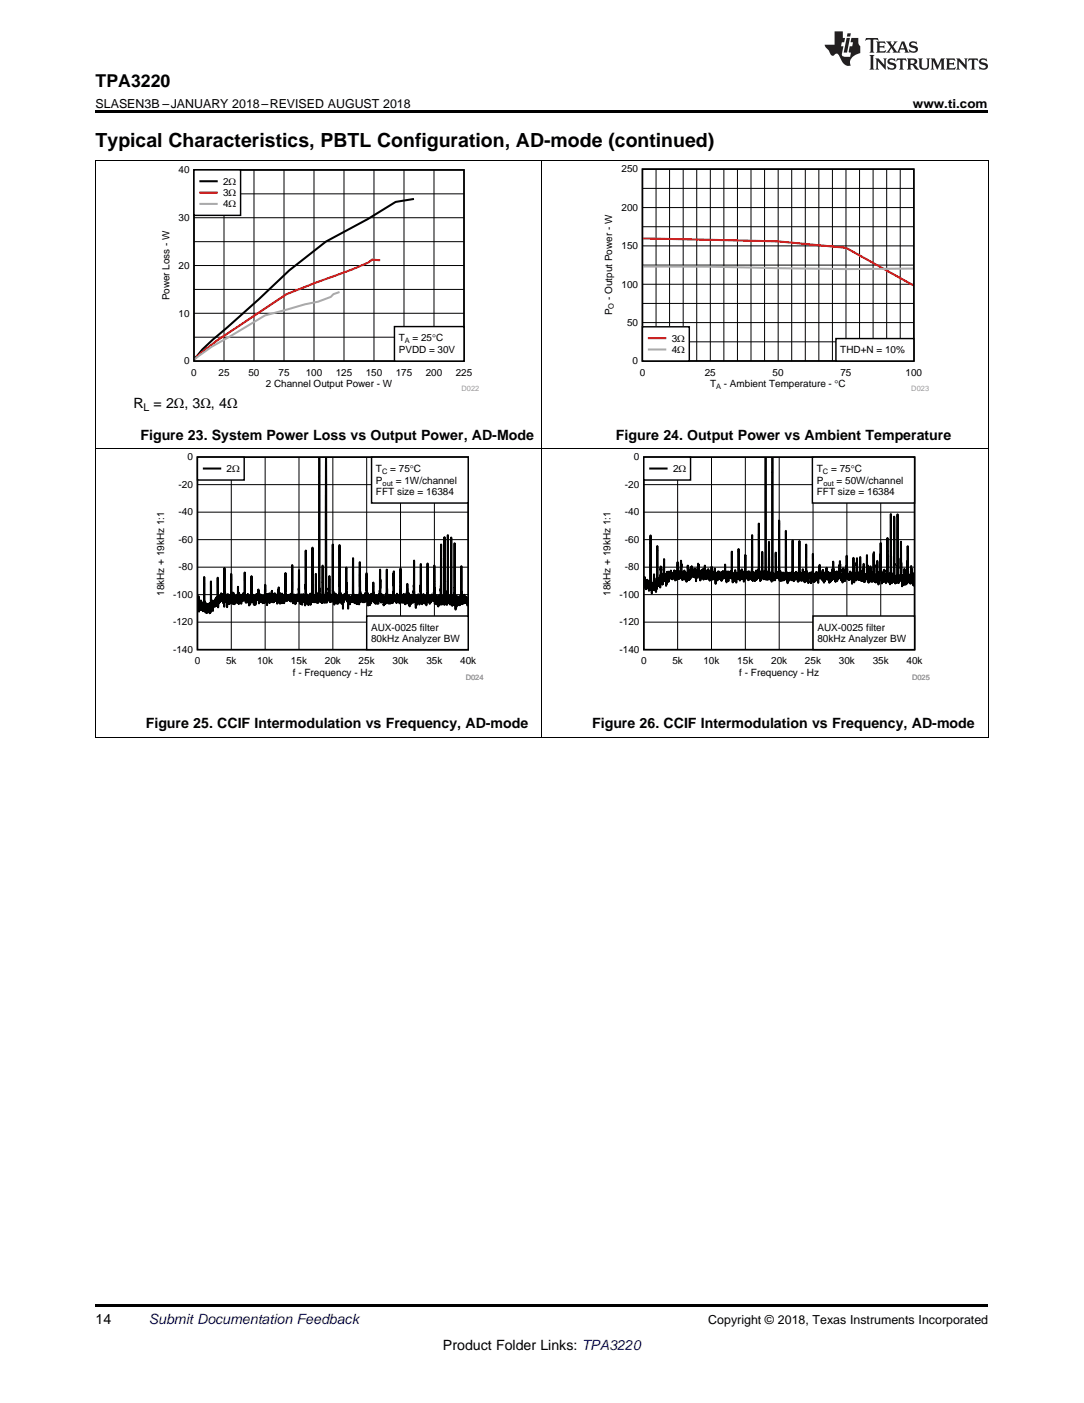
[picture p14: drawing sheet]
<svg xmlns="http://www.w3.org/2000/svg" width="216mm" height="279mm" viewBox="0 0 216 279" stroke-linecap="round" stroke-linejoin="round" font-family="sans-serif">
<defs><g id="words">
<text font-size="3.9" x="19" y="29.3">Typical Characteristics, PBTL Configuration, AD-mode (continued)</text>
<text font-size="3.5" x="19" y="17.3">TPA3220</text>
<g font-size="2.8">
<text x="26.6" y="81.2">R</text>
<text x="30.6" y="81.2">= 2Ω, 3Ω, 4Ω</text>
<text x="28" y="87.6">Figure 23. System Power Loss vs Output Power, AD-Mode</text>
<text x="122.7" y="87.6">Figure 24. Output Power vs Ambient Temperature</text>
<text x="29" y="145.1">Figure 25. CCIF Intermodulation vs Frequency, AD-mode</text>
<text x="117.9" y="145.1">Figure 26. CCIF Intermodulation vs Frequency, AD-mode</text>
<text x="19" y="263.6">14</text>
<text x="88.2" y="268.9">Product Folder Links: TPA3220</text>
</g>
<text font-size="2.8" fill="#0000c8" x="29.6" y="263.6">Submit Documentation Feedback</text>
<g font-size="2.5">
<text x="19" y="21.4">SLASEN3B –JANUARY 2018–REVISED AUGUST 2018</text>
<text x="181.8" y="21.4">www.ti.com</text>
<text x="141.1" y="263.6">Copyright © 2018, Texas Instruments Incorporated</text>
</g>
<text font-size="2.1" x="28.6" y="81.8">L</text>
<g font-size="2">
<text x="35.6" y="34.5">40</text>
<text x="123.8" y="34.3">250</text>
<text x="44.4" y="36.8">2:</text>
<text x="44.4" y="39.1">3:</text>
<text x="44.4" y="41.3">4:</text>
<text x="123.8" y="42">200</text>
<text x="35.6" y="44">30</text>
<text x="35.6" y="53.5">20</text>
<text x="123.8" y="49.6">150</text>
<text x="33.7" y="59.8" transform="rotate(-90 33.7 59.8)">Power Loss - W</text>
<text x="121.9" y="59.7" transform="rotate(-90 121.9 59.7)">- Output Power - W</text>
<text x="123.8" y="57.3">100</text>
<text x="35.6" y="63">10</text>
<text x="121.9" y="62.8" transform="rotate(-90 121.9 62.8)">P</text>
<text x="124.9" y="64.9">50</text>
<text x="79.4" y="67.9">T</text>
<text x="79.4" y="70.4">PVDD = 30V</text>
<text x="82.2" y="67.9">= 25q</text>
<text x="86.8" y="67.9">C</text>
<text x="133.8" y="68">3:</text>
<text x="133.8" y="70.3">4:</text>
<text x="167.4" y="70.3">THD+N = 10%</text>
<text x="36.7" y="72.6">0</text>
<text x="38.1" y="74.8">0</text>
<text x="43.5" y="74.8">25</text>
<text x="49.5" y="74.8">50</text>
<text x="52.9" y="77.1">2 Channel Output Power - W</text>
<text x="55.5" y="74.8">75</text>
<text x="60.9" y="74.8">100</text>
<text x="66.9" y="74.8">125</text>
<text x="72.9" y="74.8">150</text>
<text x="78.8" y="74.8">175</text>
<text x="84.8" y="74.8">200</text>
<text x="90.8" y="74.8">225</text>
<text x="126" y="72.5">0</text>
<text x="127.4" y="74.8">0</text>
<text x="140.4" y="74.8">25</text>
<text x="141.4" y="77.1">T</text>
<text x="144.2" y="77.1">- Ambient Temperature - qC</text>
<text x="153.9" y="74.8">50</text>
<text x="167.4" y="74.8">75</text>
<text x="180.4" y="74.8">100</text>
<text x="37.3" y="91.7">0</text>
<text x="45.1" y="94">2</text>
<text x="46.2" y="94">:</text>
<text x="74.9" y="94">T</text>
<text x="77.7" y="94">= 75qC</text>
<text x="126.2" y="91.7">0</text>
<text x="134" y="94">2</text>
<text x="135.1" y="94">:</text>
<text x="162.7" y="94">T</text>
<text x="165.5" y="94">= 75qC</text>
<text x="35.6" y="97.2">-20</text>
<text x="74.9" y="96.4">P</text>
<text x="74.9" y="98.6">FFT size = 16384</text>
<text x="78.8" y="96.4">= 1W/channel</text>
<text x="124.5" y="97.2">-20</text>
<text x="162.7" y="96.4">P</text>
<text x="162.7" y="98.6">FFT size = 16384</text>
<text x="166.6" y="96.4">= 50W/channel</text>
<text x="35.6" y="102.6">-40</text>
<text x="124.5" y="102.6">-40</text>
<text x="35.6" y="113.6">-80</text>
<text x="35.6" y="108.1">-60</text>
<text x="124.5" y="113.6">-80</text>
<text x="124.5" y="108.1">-60</text>
<text x="32.7" y="118.6" transform="rotate(-90 32.7 118.6)">18kHz + 19kHz 1:1</text>
<text x="34.5" y="119.1">-100</text>
<text x="121.6" y="118.6" transform="rotate(-90 121.6 118.6)">18kHz + 19kHz 1:1</text>
<text x="123.4" y="119.1">-100</text>
<text x="34.5" y="124.5">-120</text>
<text x="73.9" y="125.6">AUX-0025 filter</text>
<text x="123.4" y="124.5">-120</text>
<text x="162.8" y="125.6">AUX-0025 filter</text>
<text x="34.5" y="130">-140</text>
<text x="73.9" y="127.8">80kHz Analyzer BW</text>
<text x="123.4" y="130">-140</text>
<text x="162.8" y="127.8">80kHz Analyzer BW</text>
<text x="38.8" y="132.3">0</text>
<text x="45" y="132.3">5k</text>
<text x="51.2" y="132.3">10k</text>
<text x="57.9" y="132.3">15k</text>
<text x="58.3" y="134.6">f - Frequency - Hz</text>
<text x="64.7" y="132.3">20k</text>
<text x="71.4" y="132.3">25k</text>
<text x="78.2" y="132.3">30k</text>
<text x="84.9" y="132.3">35k</text>
<text x="91.7" y="132.3">40k</text>
<text x="127.7" y="132.3">0</text>
<text x="133.9" y="132.3">5k</text>
<text x="140.1" y="132.3">10k</text>
<text x="146.8" y="132.3">15k</text>
<text x="147.2" y="134.6">f - Frequency - Hz</text>
<text x="153.6" y="132.3">20k</text>
<text x="160.3" y="132.3">25k</text>
<text x="167.1" y="132.3">30k</text>
<text x="173.8" y="132.3">35k</text>
<text x="180.6" y="132.3">40k</text>
</g>
<g font-size="1.5">
<text x="122.3" y="61.4" transform="rotate(-90 122.3 61.4)">O</text>
<text x="80.6" y="68.3">A</text>
<text x="142.6" y="77.4">A</text>
<text x="76.1" y="94.3">C</text>
<text x="163.9" y="94.3">C</text>
<text x="76.2" y="96.7">out</text>
<text x="164" y="96.7">out</text>
</g>
<g font-size="1.5" fill="#999">
<text x="91.9" y="77.9">D022</text>
<text x="181.5" y="77.9">D023</text>
<text x="92.8" y="135.4">D024</text>
<text x="181.7" y="135.4">D025</text>
</g>
</g></defs>
<path d="M19 259.7h177.8v.5h-177.8z" fill="#000"/>
<path d="M19.1 89.3v57.5M107.9 89.3v57.5M196.8 89.3v57.5M19 146.8h177.8" fill="none" stroke="#000" stroke-width=".2"/>
<path d="M30.8 90.2h65.5v45.3h-65.5z" fill-rule="evenodd" fill="#fff"/>
<path d="M39.3 91h54v38.4h-54z" fill="none" stroke="#000" stroke-width=".29"/>
<g fill="none" stroke="#000" stroke-width=".2">
<path d="M39.3 96.5h54M46.1 91v38.4M52.8 91v38.4M59.6 91v38.4M66.3 91v38.4M73 91v38.4M79.8 91v38.4M86.5 91v38.4M39.3 118.4h54M39.3 112.9h54M39.3 107.5h54M39.3 102h54"/>
<path d="M39.3 123.9h54"/>
</g>
<path d="M93.1 119.5v-.4v1.5l-.1-1.6v1.2l-.1-1.3-.1 1v-.9l-.1 1-.1-1.2-.1 1v-1.4l-.1 1.7v-1.4l-.1 1.2-.1-1.1-.1 1.5v-1.2l-.1 1.1-.1-7.4-.2 7.6v-1.3l-.2 1.4v-1.8l-.2 1.8v-1.5l-.1 1.3v-1.4l-.1 1.1v-.6v1.2l-.2-2-.1 2.5v-2.3l-.1 2.6-.1-3.3v.2l-.1-10.1v10.3v.1v-.5l-.2 2.3v-1.5l-.2 1v-1.3v2.1l-.1-1.9v1.1l-.1-.8v.1v-12.2l-.1 12.8-.1-1.3v1.9l-.2-1.7-.1 1.5-.1-1.3v.5l-.1-.5v-12.3v11.5l-.1 .3v-.7l-.1 2.8-.1-1.9-.2 1.4-.1-.8v1.2v-.9v.3l-.1-12.8v13.4l-.1-1.9-.1 1.5v-1.2l-.2 1.1-.1-1.1v1.6v-1.8l-.1 .9v-11.1l-.2 11v-.8l-.1 1.9-.1-2-.1 1.6-.1-1.1v1.8l-.1-1.9-.1 1.6-.2-2v1.7l-.1-1.3-.1 1.1-.1-.9v1.1l-.1-7.6-.1 6.7-.1-.7v1l-.2-.9-.1 .9v-1.2l-.1 1.3v-.9l-.1 1.2-.1-1-.1 1.3-.1-1.7-.1 1.1v-.4v.5l-.1-.9v.9l-.1-7.6-.1 6v.3v-.4l-.2 2.4v-1.8l-.1 1-.1-.8v1.4v-1.6l-.1 1.1-.1-1.3v1.2l-.1-1.2-.1 1.3v-1.5v1.6l-.1-.8v1.1l-.1-1.3v1.4l-.1-1.3-.1 .8-.1-7.5-.1 7.2-.1-1-.1 1.9-.1-1.6v1.3l-.1-1.7v1.4l-.1-1.4v.8l-.1-.5v.7l-.1-.7v1.8l-.1-1.9-.1 2.5-.1-2.5-.1 1.3-.1-.4v-7.9l-.2 7.8v-.4v.8v-.8l-.1 1.1-.1-1.5-.2 1v-1.2l-.1 2-.1-1.3v.3l-.1-.4v1.7v-1.9l-.1 1.7-.1-2.4-.1 2.1-.2-3.9v2.3v-1.4l-.1 2.1v-.5l-.1 .8v-1.3l-.1 2-.1-1.5v.4v-.5l-.1 1.1-.1-1.5-.1 1.4v-1.3l-.1 1.7-.1-1.1-.1 .8v-1.2l-.1 .8v-1l-.1 1.6-.1-6.8-.1 6.2v-1.7l-.1 2.4-.1-1.3v1.1l-.1-1-.1 .5-.1-1-.1 1.4v-1.6l-.1 1.8v-1.2l-.1 1.2-.1-1.2v.9v-.6l-.1 .4v-.8v1l-.1-.9v.6l-.1-.6v.3l-.1-5.3-.2 6.3v-1.3l-.1 1-.1-1.1v1v-1.1v1.2l-.1 .1-.1-1.1v1.4l-.1-1.8-.2 1.8v-1.4l-.1 1.1-.1-1.3v1.6l-.2-3v.9l-.1-4.7v5.3v-.4l-.1 1.1v-1.2l-.1 2.1-.1-1.2v1.1v-.6l-.1 .5v-1.4l-.2 1.8-.1-2-.1 1-.1-1.1-.1 1-.1-1v1.6v-.5v.3l-.2-6.4v4.6l-.1-.4-.1 2-.1-.7-.1 1.3v-1.3v.8l-.1-.9v1.3v-1.2l-.1 1.3-.1-1.7-.1 .6-.1-.4v1.6l-.1-1.4-.1 1.1v-1.2l-.1 1.2v-1.5l-.1 1.3v-3.8l-.1 3.2v-.2l-.1 .4-.1-1-.1 1.3v-1.4l-.1 1.8-.1-1.7-.1 2.1-.1-2-.1 1.9v-1.5l-.1 1.4v-1.5l-.1 1.8-.1-2.5v1.6l-.1-1.6v.8l-.1-4.7v3.9l-.2 1.8-.1-1.8v1.2l-.1-1-.1 1.6-.1-1.2-.1 1.2-.2-1.2-.1 1-.1-1.4v1.5l-.2-7.9-.2 8.5-.1-1.7-.2 1.6v-1.4v1l-.1-.9v1.2v-1.7l-.1 1.8v-1.5l-.1 1v-1.3l-.1 1.2-.1-1-.1 1.4v-1.5l-.1 1.3v-1.2l-.1 1.2v-1.4v1l-.1-8.3-.1 8.6-.1-1v1.1l-.1-1.1v.8l-.1-.7v.7v-.7l-.1 .5v-.4l-.1 1.3v-1.5l-.2 1v-1l-.2 2.4v-2.4v.4v-.6l-.1 1.2-.1-1.8-.1 .9v-5.9l-.1 6v-1v1.1l-.1-.8-.1 1v-1v1.2l-.2-1.2v1.5l-.1-1v1.3l-.1-1.4v2.5v-2.4l-.2 1.4v-1.5l-.1 1.5-.1-1.9-.1 1.5v-1.8l-.1 1.8-.1-11.3-.1 11.5v-1.5l-.1 1-.1-.9v1.7l-.1-1.6-.1 .8v-.7l-.1 1.4v-1.8l-.1 1.7-.1-1.8v1.5l-.1-1.6-.1 2.2-.2-2.7v1.3l-.1-.1v-10.5l-.1 11.3-.2-1.3v1.2l-.1-.9v1.2l-.1-1.4-.1 1.4v-.8l-.1 .4v-4.8v4.4v-.8l-.1 1.1-.1-1.4-.2 1.7v-1.4l-.1 1.2v-1.1v1.6l-.2-28.8-.1 28v-.2v1l-.2-1.6v1.6l-.2-1.2-.1 .8v-.3v-6.7l-.1 7.5-.1-1.6v.9l-.2-.7v1.2l-.1-1.5-.1 .9v-2.1v.5l-.1-.4v-26.1l-.1 28.7v-1.5l-.2 1.7-.1-1.7v1.3l-.1-1.6-.1 1.9v-1.4v.6l-.1-4.9-.1 5.5-.1-1.1v1.2v-1.4l-.1 1.4-.1-1.2-.1 1.1-.2-10.7v9.5v-.3l-.1 1.1v-1.2l-.1 1.8-.1-1.2v.4v-.2l-.1 1.4v-2.2v1.4l-.1-.7-.1 1.2-.1-1.4-.1 1.8-.2-2-.1 1.7v-1.3l-.1 .7-.1-10-.1 11-.1-1.8v1.1l-.1-1.1v1l-.1-.9v.5l-.1-1.1-.1 1.6v-1.4l-.1 .9v-.3v1.3l-.1-2-.1 1.1v-1.1l-.1 .3v1.5l-.1-1.6v.5v-.4l-.1 1.4v-1.8l-.1 .6v-.6v.4v-5.2l-.2 6.2v-1.3l-.2 1.3-.2-1.3-.1 1.6v-1.3v1.1l-.1-.8v1.3v-1.8l-.1 1.4-.1-1.5v1.7l-.1-1.5-.1 1.5-.2-7.6-.1 7v-1.3l-.1 1.6-.1-1.3-.1 1.2v-1.1l-.1 1-.1-1.2v1l-.1-.8-.1 .8v-.7l-.1 .8v-.8l-.1 .9-.1-1.1v1.2l-.2-1.3v.9v-5.2l-.1 3.7v-1.2l-.2 3.5-.1-1.1v1l-.1-1.2v-.1v.3v-.3l-.1 .5v-.7l-.1 1.6v-1.9v1.5l-.1-1v.7l-.1-.7-.1 1.5-.1-2.1-.1 2.1-.1-2.1-.1 .9v-2l-.1 2.7v-1.6l-.1 1.6v.3l-.1-1.2v1.4v-1.2l-.1 .5v-.8v.7l-.1-.9-.1 1.2v-1.4l-.1 1.3v-1.1v1.1l-.1-1.5v1.3l-.1-.5v1l-.1-1.2v1.2l-.1-1.6-.1 1.6v-1.3l-.1 .7v-1.6l-.1 1.9v-1.8l-.1 2v-1.1l-.1 1.2-.1-1v1l-.1-1.3v1.5v-1.9l-.1 1.8v-1.2l-.1 .8v-.9v.9l-.1-1.3-.2 2.2-.1-2.1-.1 1.7v-1.8l-.1 1.3-.1-3.1-.2 3.6-.1-1.3-.2 1.3v-1.4l-.1 1.2-.1-1.1v1.1l-.1-1.4v.7l-.1-.8v1.5l-.1-1v.9l-.2-1.4v1.8l-.1-2.8-.1 1.6-.1-.4-.1 .8-.1-1.1v1.1v-1.1l-.1 1.4-.1-.7v1.4v-1.1l-.1 .8-.1-1.3-.1 1.7v-1.4v1.2v-1.7l-.1 1.8-.1-1.9v1.3l-.1-1.4-.1 1.3-.1-1.3v.6v-4.3v4.5l-.1 .2v-.9l-.2 1.9-.1-1.8v.8v-.7l-.1 1.9v-1.7l-.1 .7-.1-1.3v1.4l-.1-1.3v1.3l-.1-1.1v1.4l-.2-1.2v1.2l-.1-1.3v.6l-.1-.5v.7l-.1-5.5-.1 5.6v-1l-.1 1v-1.5l-.1 1.5-.1-1.2-.3 1.8v-1.7l-.1 1.4-.1-1.1-.1 1v-.8v1l-.1-1.8v2.1l-.2-3.4-.1 3.1v-1.5l-.1 1.5-.1-1.3v1.2l-.2-1.1-.1 1.4-.1-1.5-.1 1.6v-1.3v1.3l-.1-2.3-.1 2.3-.1-2-.1 1.8-.1-5.8-.1 4.9v-.2l-.1 .4v-.5l-.1 1.3-.1-1.6-.1 1.7v-1.5v.6l-.1-1-.1 1.9v-2l-.2 2.6v-1.9v-.1l-.1 .2v-.3v1.1v-1.3l-.1 1.3v-1l-.1 .8v-.7v.5l-.1-1.5v1.8l-.1-6.7v7.7l-.1-2.2-.2 1.5-.1-1.7-.1 1.3v-1l-.1 .8-.1-1.4v1.5v-.2v.3v-.4l-.1 .4v-.4v.5l-.1-1.1v1.2l-.1-1.1-.1 1.3-.1-1.5-.1 2.3v-5.9l-.1 5.7v-1.3v1.3l-.2-1.7v1.3l-.1-1.1v1.4l-.1-1.3-.1 1.5v-1.1v.7l-.1-.7-.1 1.1v-.9l-.1 .9v-1.1l-.1 2v-1.9l-.1 1v-1l-.1 1.8-.2-5.8-.1 6.2-.1-1.9v2l-.1-1.9v1.7l-.1-1.3v1v-1.1l-.1 .7-.1-.9v1.5l-.1-1.4-.1 1.7v-1.2l-.1 1.1v-1.8l-.2 1.8v-1.9v1.1l-.2-1.5v1.3v-.2v-5.9l-.1 5.9v-.2v.4v-.5l-.1 .6v-1l-.1 1.6v-1.7l-.1 .9-.1-.8v1.4l-.1-1.4v1.4v-1.3l-.1 1v-1.6l-.1 1.8-.1-1.7-.1 1.5v-1.1l-.1 1.7-.1-3.1v1.3v-.4" fill="none" stroke="#000" stroke-width=".41"/>
<path d="M74 91h19.3v9.2h-19.3z" fill-rule="evenodd" fill="#fff"/>
<path d="M74 91h19.3v9.2h-19.3z" fill="none" stroke="#000" stroke-width=".29"/>
<path d="M73 122.7h20.3v6.7h-20.3z" fill-rule="evenodd" fill="#fff"/>
<path d="M73 122.7h20.3v6.7h-20.3z" fill="none" stroke="#000" stroke-width=".29"/>
<path d="M39.3 91h9.3v4.6h-9.3z" fill-rule="evenodd" fill="#fff"/>
<path d="M39.3 91h9.3v4.6h-9.3z" fill="none" stroke="#000" stroke-width=".29"/>
<path d="M40.6 93.3h3.3" fill="none" stroke="#000" stroke-width=".41"/>
<path d="M119.7 90.2h65.5v45.3h-65.5z" fill-rule="evenodd" fill="#fff"/>
<path d="M128.2 91h54v38.4h-54z" fill="none" stroke="#000" stroke-width=".29"/>
<g fill="none" stroke="#000" stroke-width=".2">
<path d="M128.2 96.5h54M135 91v38.4M141.7 91v38.4M148.5 91v38.4M155.2 91v38.4M161.9 91v38.4M168.7 91v38.4M175.4 91v38.4M128.2 118.4h54M128.2 112.9h54M128.2 107.5h54M128.2 102h54"/>
<path d="M128.2 123.9h54"/>
</g>
<path d="M152.5 91.2l-.1 21.7v1.5l-.1-.6v1.4l-.1-1.4v1.6v-1.1l-.1-.2v1.2l-.1-1.2v.8l-.1-.5v.6v-.4v.3l-.1-5v4.4l-.1-.3-.1 1.4v-1.5l-.2 1.8-.2-2.1v1.4l-.1-10.7v10.4l-.1-1.3-.1 1.4v-.8l-.1 1.2-.1-1v.1l-.1 1.2v-1.9l-.1 1.6v-1.3l-.1 1.8-.1-1.6-.1 1.4-.1-1.5-.1 1.6-.1-1.6v1.6v-1.8l-.1 1v-8.2l-.1 8.9-.1-1.4v1.2l-.1-1.1-.1 1-.1-1.4-.1 1.6-.1-1.6-.1 1.7-.1-1.5v1.2l-.1-1v.5l-.1-.7v1l-.1-1v1l-.1-.9v1.2v-4.8l-.2 5-.1-1.6v1.9l-.1-1.8-.1 1.3v-.9l-.1 .9-.1-1.9-.2 2v-1.2l-.1 1.1-.1-1.3v1.6l-.2-1.3v1l-.1-6v5.8l-.1-.9-.1 1v-1.1v1.2l-.1-1-.1 .9v-.9l-.1 1.7-.2-2.5v2.1v-1.7l-.2 1.8v-1.1l-.1 1-.1-1.4-.1 1.8-.1-1.9v.9v-5.1l-.1 5.2v-.7l-.1 .8v-1.5l-.1 1.4v-1.2l-.1 1.1v-1l-.2 .7v-.9l-.1 1.2v-.9v1.6l-.1-1.9-.1 1.5-.1-1.1v.9l-.1-.8v1.7l-.1-1.9-.1 1.2v-1.6l-.1 .7v-2l-.1 2.5v-1l-.1 1-.1-.9v1.3l-.1-1.6-.1 1.5-.1-1.2v.7l-.1-.2v1.2v-1.7l-.1 1.5-.1-1.3-.1 1.1-.1-1.1-.1 .9v-1.3v1.2l-.1-1.1-.1 1v-1.1l-.1 1.8-.1-1.5-.1 1.1v-1l-.1 1.2v-1v1.1l-.1-.8v1.6l-.1-3.1-.1 1.9-.1-1.3v1.4v-1.3l-.2 1.5-.1-1.2-.1 1.2-.1-2.5v2.2l-.1-.7v.8v-1.1l-.1 1v-.9l-.1 .7v-1v1.7l-.3-2v1.1v-1.4l-.1 1.9-.2-1.3v.9v-.8l-.1 .5v-.4l-.1 1.2-.2-2.7-.1 2.4v-1.6l-.2 2-.1-1.3v.9v-1.7l-.1 1.8v-1.2l-.1 1-.1-1v1v-1.3l-.2 2-.4-3.1v1l-.1-1.2-.1 2.3v-.6l-.1 .8v-1.3l-.1 1.7v-.9l-.1 1.4-.2-2.4v1.1l-.1-1.1v1.3v-.3v.4l-.1-1.2-.1 1.4v-1.1l-.1 1-.1-1.3v1.2l-.1-1.9-.3 2.4-.1-1.6v1.2l-.1-1.1v1.8l-.1-1.1v1l-.2-2.8-.2 3v-1.5l-.1 1.8v-1.6l-.1 .8-.1-1.2v1.5l-.1-1.2-.1 1.1v-1.7v1.3l-.1-.9-.1 1v-1.1l-.2 1.6-.3-3.8-.2 3.5v-1.3l-.1 1.3v-.8v.5v-1.1l-.1 .9v.2v-.7v1l-.1-.9-.1 1-.1-3.4-.1 3.3v-.9l-.1 1.2-.1-1.8-.1 1.9-.2-2-.1 1.5-.1-1.1-.1 1.2v-1.1l-.1 1.3-.1-1.2v1l-.1-1v.9l-.1-1.5v1.6l-.1-1.2-.1 1.1v-1.2l-.1 1.3-.1-.9v1.2v-.8l-.1 1.2v-2.1l-.2 1.5-.1-1.4-.1 2.5v-1.9v.2v2l-.1-2.1v1.1v-1.3l-.1 1.2-.1-1.2v1.2l-.1-1.4v1.5v-4.4l-.1 4.5-.2-1.3-.1 1.9v-1.6v1.4l-.3-3.4-.1 4.2-.1-2-.1 1.3v-.5l-.1 .9-.1-1.4v1.4l-.1-1.1-.1 1.1v-8l-.1 8.6-.1-1-.1 1.5v-1.6v1.4l-.2-1.8v.9v-.1l-.1-1.5v1v-1.7l-.1 2.9v-1.3l-.1 1.4v-.9v.9l-.1-1-.1 1.2v-1.1l-.1 1.7-.1-2.3v1.5l-.1-.7v-10.1l-.1 10.4v.2l-.1-.9v.9l-.1-.9v1.4l-.1-1.5-.1 1v-1.6l-.1 1.5-.1-1.6-.1 1.4v-1l-.1 1.3v-1.7l-.1 1.8-.1-2-.1 1.4v-1.8v.4M152.5 91.2l.1 24.3 .1-1.7 .2 1.7 .1-1.3 .1 .7v-.6v.2l.1-6.6v6.9v-.4l.1 .6v-1l.1 1.4 .1-1.3 .1 1.2v-.1v-1.2l.1 1.8 .1-24.6M153.9 91.2v21.7l.2 2.7v-1v.8l.1-.9 .1 .6v-.6l.1 1.1v-1.3v.6l.1-4.9v4.9v-.3l.1 .4v-.8l.1 .9v-1.2v1.1l.1-1 .1 1.1 .1-.7v.8v-1.3l.1 1.1v-.6v.4l.1-11.1 .1 12 .1-2 .1 2 .1-1.6 .2 1.6v-1.5v1.1l.1-.7v.7l.1-1.3 .1 1.6 .1-1.4 .1 .9 .1-.9v1.2v-1.2l.1 1.1v-9.6l.1 9.7v-1.3l.1 1.2v-1.3l.2 2.1v-1.5l.1 1.2v-1.5l.1 .6v-.7v1l.1-1.1v.9l.1-.8 .1 1.1 .1-1.2 .1 1.4 .1-1.6v1.2l.1-1v1l.1-7.5v6.6v-.3l.2 1.8v-1.2v.8l.1-1v1.3l.2-1.6v1.4l.1-.1v-1.4l.2 1.4v-1l.1 1.1v-1.2v.5l.1-.4v1.5l.1-1.8 .1 1.8 .1-8.1v7.1l.1-.5v.7v-1l.1 1.2 .1-.7v1.1l.1-1.5 .1 1.1v-.8v.1v1.1l.2-2.3 .2 2.4 .1-1.8 .1 2.1 .1-2 .1 1.8 .1-7.4v6.5l.1-.9 .1 1.1 .1-.6v1.4v-1.2l.1 1.4v-1.8v.7l.1-.8 .1 .6 .1-.7 .1 1v-1.1l.1 2.1 .1-1.6v.7l.2-.9v.9l.1-4.9 .1 5.6v-1.3l.1 1.2v-1.4l.1 1.4 .1-1.5 .1 1.4v-1.2l.1 1.1v-1.4v.4v-.6l.1 .9 .1-1 .1 1.6 .1-1.2v.6v-.4l.1 1.6v-1.5v.7l.1-1.4 .1 .8 .1-2.2v2.4v-2.2l.1 2.5 .1-1 .2 1.3 .2-2v1.4v-1.3l.2 2.4v-1.6l.2 1.3v-1.6v1.5l.2-1.5 .1 1.2v-2.2l.2 2.3 .2-1.5 .2 2.2v-1.9l.2 1.6 .2-1.8 .1 1.5 .2-3.7 .2 3.5 .1-1.5v1.7l.1-1.2 .1 1.5v-1.4l.1 1.4 .1-2 .1 1.9 .1-1.6 .1 1.3 .1-1.2 .1 .9 .2-3.4 .2 3.7v-.9l.1 1.1 .1-1.3v.8l.1-.6v1.5l.1-2.8 .2 2.2 .1-1.1 .1 1.4 .2-2.7v1.3l.1-1.1v1v-3.5l.1 3.4v-1.5l.2 2.7v-.8l.1 .9 .1-1.1v1.2l.1-.8v.7l.1-1.6 .2 1.3 .1-.4 .1 1.6 .1-2 .1 .8v-.8l.1 .3v-3.5l.1 4.9 .1-1.5 .1 .9v-1.2l.2 1.4 .2-4.4 .1 3.7v-.9v1l.1-.9v1.3v-.8l.1 .9 .1-.9v.9l.1-1.7 .1 1.2v-4.1l.2 4.7v-1.4l.1 1.4 .1-1.2 .1 1.3v-1.2l.1 1.2 .1-3.4 .1 3.6v-1.5l.2 1.5v-1.6l.2 1 .1-.8v.9l.1-4.8v4.6l.1-2.6v2.4v-.7l.2 1.7v-1.1v.6l.1-.7v.9l.1-.9v1.1l.2-3.1 .1 2.7 .1-.9v1.3l.1-1.7 .2 1.6 .1-5.6v3.4l.1-3.6 .1 5.8 .1-1.1 .1 1.3 .1-1.6 .1 1.2 .1-3.9 .3 4.7 .1-1.7v1.2v-1.1l.1 .8v-.9l.1 .6v-1.2v.7l.1-6.7 .1 7.5 .1-1.1v1.7l.1-1.8 .1 .8v-.8l.1 1.5 .1-2.2v.7l.1-.9 .1 2.1v-.6l.1 .9 .1-1.2 .1 1.4 .1-1.4v1.1l.1-1.8v1l.1-7.9v7.6l.1-.3 .2 1.6v-1.3v1l.1-1 .1 1.7 .1-14 .1 12 .2 1.7v-1.7l.1 1.3v-1.2l.1 1.4 .1-1.9v.5l.1-11.6 .1 12.7v-.9l.1 1.5 .1-1.4v.9l.1-1 .1 1.3 .1-1.3v1.1l.1-13.4v13v.2l.1-1.2v1.7l.2-.9v.6v-1.2v1l.2-.9v.9l.1-.3v-7.4l.1 6.2v-2l.2 4.7v-2.3v1.3l.1-1.2 .2 1.9 .1-3.2 .3 3.1 .1-1.6 .1 1.5 .1-2.4v.8v-3l.1 2.1v-5l.1 7.2v-.7v.6l.1-.7 .1 .4v-.4v.8l.1-1.2 .1 1.4 .2-3.5 .1 2.8 .1-1.1 .1 2 .1-2.3 .1 2.5v-1" fill="none" stroke="#000" stroke-width=".41"/>
<path d="M161.8 91h20.4v9.2h-20.4z" fill-rule="evenodd" fill="#fff"/>
<path d="M161.8 91h20.4v9.2h-20.4z" fill="none" stroke="#000" stroke-width=".29"/>
<path d="M161.9 122.7h20.3v6.7h-20.3z" fill-rule="evenodd" fill="#fff"/>
<path d="M161.9 122.7h20.3v6.7h-20.3z" fill="none" stroke="#000" stroke-width=".29"/>
<path d="M128.2 91h9.3v4.6h-9.3z" fill-rule="evenodd" fill="#fff"/>
<path d="M128.2 91h9.3v4.6h-9.3z" fill="none" stroke="#000" stroke-width=".29"/>
<path d="M129.5 93.3h3.3" fill="none" stroke="#000" stroke-width=".41"/>
<path d="M19.1 32.1v57.2M107.9 32.1v57.2M196.8 32.1v57.2M19 89.3h177.8" fill="none" stroke="#000" stroke-width=".2"/>
<path d="M31.6 33h63.8v45h-63.8z" fill-rule="evenodd" fill="#fff"/>
<path d="M38.6 33.8h53.8v38.1h-53.8z" fill="none" stroke="#000" stroke-width=".29"/>
<g fill="none" stroke="#000" stroke-width=".2">
<path d="M38.6 38.6h53.8M44.6 33.8v38.1M50.6 33.8v38.1M56.6 33.8v38.1M62.5 33.8v38.1M68.5 33.8v38.1M74.5 33.8v38.1M80.5 33.8v38.1M86.4 33.8v38.1M38.6 57.6h53.8M38.6 52.9h53.8M38.6 48.1h53.8"/>
<path d="M38.6 43.4h53.8M38.6 67.2h53.8M38.6 62.4h53.8"/>
</g>
<path d="M82.5 39.6l-3.7 .6-5.5 3.4-8.4 4.5-7.3 5.7-6.1 5.8-9.2 8.1-2 1.9-1.5 1.8" fill="none" stroke="#000" stroke-width=".41"/>
<path d="M75.7 51.8l-1.6-.1-.8 .6-3.1 1.3-13.1 5-9.4 6.3a60.9 60.9 0 0 0-8.7 6.3l-.2 .3" fill="none" stroke="#f00" stroke-width=".41"/>
<path d="M67.6 58.2l-1.2 .4-.5 .5-2.5 1-2.7 .5-7.9 2.2-7.3 4.4a41.9 41.9 0 0 0-6.6 4.2l-.1 .2" fill="none" stroke="#aaa" stroke-width=".41"/>
<path d="M78.6 65h13.8v6.9h-13.8z" fill-rule="evenodd" fill="#fff"/>
<path d="M78.6 65h13.8v6.9h-13.8z" fill="none" stroke="#000" stroke-width=".29"/>
<path d="M38.6 33.8h9.3v9.1h-9.3z" fill-rule="evenodd" fill="#fff"/>
<path d="M38.6 33.8h9.3v9.1h-9.3z" fill="none" stroke="#000" stroke-width=".29"/>
<path d="M39.9 36.1h3.3" fill="none" stroke="#000" stroke-width=".41"/>
<path d="M39.9 38.4h3.3" fill="none" stroke="#f00" stroke-width=".41"/>
<path d="M39.9 40.6h3.3" fill="none" stroke="#aaa" stroke-width=".41"/>
<path d="M119.8 32.9h65.2v45.1h-65.2z" fill-rule="evenodd" fill="#fff"/>
<path d="M128 33.7h54v38.2h-54z" fill="none" stroke="#000" stroke-width=".29"/>
<g fill="none" stroke="#000" stroke-width=".2">
<path d="M128 37.5h54M130.7 33.7v38.2M133.4 33.7v38.2M136.1 33.7v38.2M138.8 33.7v38.2M141.5 33.7v38.2M144.2 33.7v38.2M146.9 33.7v38.2M149.6 33.7v38.2M152.3 33.7v38.2M155 33.7v38.2M157.7 33.7v38.2"/>
<path d="M160.4 33.7v38.2M163.1 33.7v38.2M165.8 33.7v38.2M168.5 33.7v38.2M171.2 33.7v38.2M173.9 33.7v38.2M176.6 33.7v38.2M179.3 33.7v38.2M128 56.6h54M128 52.8h54M128 49h54M128 45.2h54"/>
<path d="M128 41.3h54M128 68.1h54M128 64.2h54M128 60.4h54"/>
</g>
<path d="M128.1 47.5l26.9 .6 13.5 1.3 13.4 7.4" fill="none" stroke="#f00" stroke-width=".41"/>
<path d="M128.1 53.1h13.4l27 .5 13.4-.1" fill="none" stroke="#aaa" stroke-width=".41"/>
<path d="M166.5 67.4h15.5v4.5h-15.5z" fill-rule="evenodd" fill="#fff"/>
<path d="M166.5 67.4h15.5v4.5h-15.5z" fill="none" stroke="#000" stroke-width=".29"/>
<path d="M128 65.1h9.3v6.8h-9.3z" fill-rule="evenodd" fill="#fff"/>
<path d="M128 65.1h9.3v6.8h-9.3z" fill="none" stroke="#000" stroke-width=".29"/>
<path d="M129.2 67.3h3.3" fill="none" stroke="#f00" stroke-width=".41"/>
<path d="M129.2 69.6h3.3" fill="none" stroke="#aaa" stroke-width=".41"/>
<path d="M19 32h177.8" fill="none" stroke="#000" stroke-width=".2"/>
<path d="M19 22h177.8v.5h-177.8z" fill="#000"/>
<g fill="#231f20">
<path d="M172.5 7.6l-.1 .5 .4-.2h.6v.1v2.1l-.2 .4h.9l-.2-.4v-2.1l.1-.1h.5l.5 .2-.2-.5zM174.5 8.3l.2 .3v1.5l-.2 .4h1.8l.2-.6a1.04 1.04 0 0 1-1.3 .2v-.7h.6l.3 .2v-.6l-.3 .2h-.6v-.6l.8-.1 .4 .3-.2-.5zM176.5 8.3l.9 1.1-.9 1.1h.8l-.2-.2 .4-.7 .5 .7-.2 .2h1.5l-.2-.2 .2-.4h.9l.1 .4-.2 .2h1l-.3-.3-.7-1.9h-.5l-.9 2-.8-1 .9-1h-.8l.1 .3-.4 .5-.3-.6 .1-.2zM179.7 8.6l.4 1h-.7zM181.3 8.4a.63 .63 0 0 0-.2 .7 .63 .63 0 0 0 .6 .4l.6 .2 .1 .2a.75 .75 0 0 1-.7 .4 .75 .75 0 0 1-.6-.5l.1 .7 .1-.1a1.11 1.11 0 0 0 1.5-.6 1.13 1.13 0 0 0-1.2-.8l-.1-.4a1.04 1.04 0 0 1 1.2 .2l-.2-.5-.2 .1-.4-.2zM173.2 10.9l.2 .4v2.2l-.2 .4h1l-.3-.4v-2.2l.3-.4zM174.3 11.6l.3 .4v1.5l-.3 .4h.8l-.2-.4v-1.3l1.5 1.7v-1.9l.2-.4h-.7l.2 .4v.9l-1.1-1.3zM177 11.8a.62 .62 0 0 0-.2 .7 .62 .62 0 0 0 .6 .4l.6 .1 .1 .3a.76 .76 0 0 1-.7 .3 .76 .76 0 0 1-.7-.4l.2 .7 .1-.1a1.11 1.11 0 0 0 1.5-.6 1.13 1.13 0 0 0-1.2-.8l-.1-.4a1.04 1.04 0 0 1 1.2 .2l-.2-.6-.2 .1-.5-.1zM178.7 11.6l-.2 .6a.61 .61 0 0 1 .8-.3v1.6l-.2 .4h.9l-.2-.4v-1.6a.63 .63 0 0 1 .7 .3l-.1-.6zM180.6 11.6l.3 .4v1.5l-.3 .4h1l-.2-.2-.1-.8 .6 .2a.76 .76 0 0 0 1.2 .7l-1-1a.58 .58 0 0 0 .6-.5 .58 .58 0 0 0-.5-.6zM181.4 11.9h.1a.45 .45 0 0 1 .5 .1 .45 .45 0 0 1 .1 .5l-.8 .2zM182.9 11.6l.2 .2a2.17 2.17 0 0 0 .3 1.9 .99 .99 0 0 0 1.6-.6v-1.1l.2-.4h-.7l.2 .2a1.92 1.92 0 0 1-.2 1.8 .6 .6 0 0 1-.9-.5v-1.1l.2-.4zM185.4 11.6l.2 .4v1.5l-.2 .4h.7l-.2-.4v-1.4l.8 1.8 .8-1.8v1.4l-.2 .4h.9l-.2-.4v-1.5l.2-.4h-.8l-.6 1.5-.6-1.5zM188.4 11.6l.2 .4v1.5l-.2 .4h1.8l.1-.6a1.04 1.04 0 0 1-1.2 .1v-.6h.5l.4 .2v-.6l-.4 .2h-.5v-.7h.8l.3 .3-.1-.6zM190.5 11.6l.2 .4v1.5l-.2 .4h.7l-.2-.4v-1.3l1.5 1.7v-1.9l.2-.4h-.7l.2 .4v.9l-1.1-1.3zM192.9 11.6l-.1 .6a.61 .61 0 0 1 .7-.3l.1 1.6-.3 .4h1l-.3-.4 .1-1.6a.63 .63 0 0 1 .7 .3l-.1-.6zM195.2 11.8a.62 .62 0 0 0-.2 .7 .62 .62 0 0 0 .6 .4l.6 .1 .1 .3a.76 .76 0 0 1-.7 .3 .76 .76 0 0 1-.6-.4l.1 .7 .1-.1a1.11 1.11 0 0 0 1.6-.6 1.13 1.13 0 0 0-1.3-.8l-.1-.4a1.04 1.04 0 0 1 1.2 .2l-.1-.6-.2 .1-.5-.1z"/>
<path d="M166.2 6.3v2.6h-1.9v.4l.8 .9a.91 .91 0 0 0 1 .8 .56 .56 0 0 1 .5-.3 .56 .56 0 0 1 .5 .3l.4 .8a1.53 1.53 0 0 0 1.9 1.2 1.54 1.54 0 0 1 1-2.1l.9-.3v-1.4a1.52 1.52 0 0 1-.4-1.6h-1.3l-.2 .8h.5l-.2 .8h-.5l-.1 1v.2l.4 .1-.2 .8a1.93 1.93 0 0 1-1.6-.3l.3-1.8h-.5l.2-.8h.4l.2-.8h-.4v-1.3zM168.6 7.6l-.6 2.9h.7l.6-2.9zM168.8 6.6l-.1 .7h.6l.2-.7z"/>
</g>
<use href="#words"/>
</svg>
